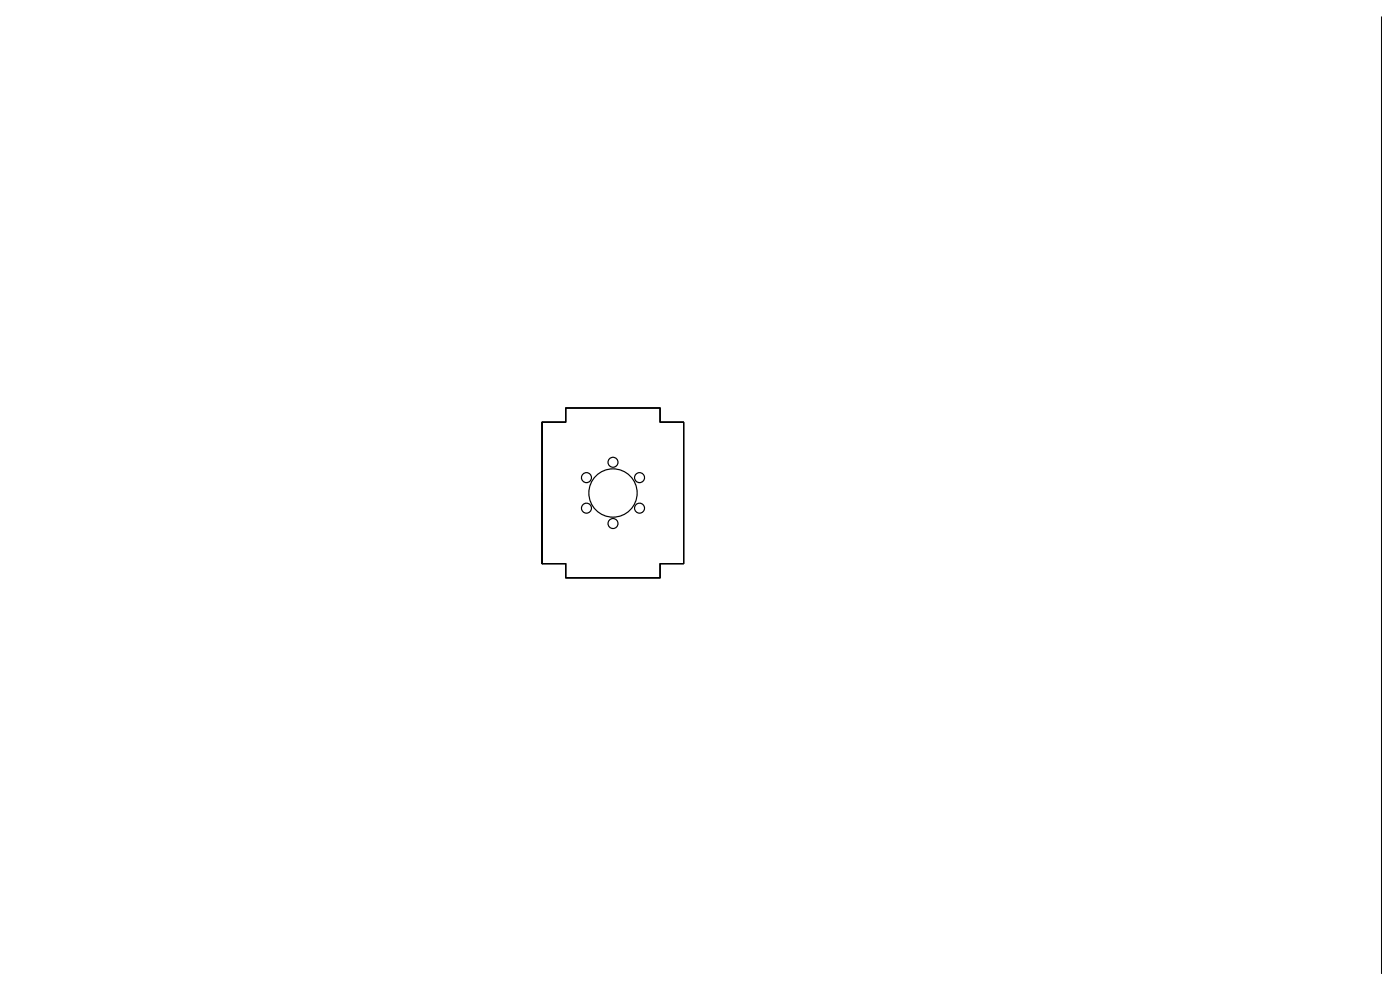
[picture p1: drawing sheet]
<svg xmlns="http://www.w3.org/2000/svg" width="297mm" height="210mm" viewBox="0 0 297 210" stroke-linecap="round" stroke-linejoin="round" font-family="sans-serif">
<g fill="none" stroke="#000" stroke-width=".25">
<path d="M115 89.5v30.1v-30.1h5v-3h20v3h5v30.1h-5v3h-20v-3h-5v-30.1h5v-3h20v3h5v30.1h-5v3h-20v-3h-5v-15M115 89.5h5v-3h20v3h5v30.1h-5v3h-20v-3h-5z"/>
<circle cx="130" cy="98.1" r="1.06"/>
<circle cx="124.4" cy="107.8" r="1.06"/>
<circle cx="124.4" cy="101.3" r="1.06"/>
<circle cx="130" cy="111.1" r="1.06"/>
<circle cx="130" cy="104.6" r="5.1"/>
<circle cx="135.7" cy="101.3" r="1.06"/>
<circle cx="135.7" cy="107.8" r="1.06"/>
</g>
<path d="M293.1 3.5v203.1" fill="none" stroke="#000" stroke-width=".21"/>
</svg>
